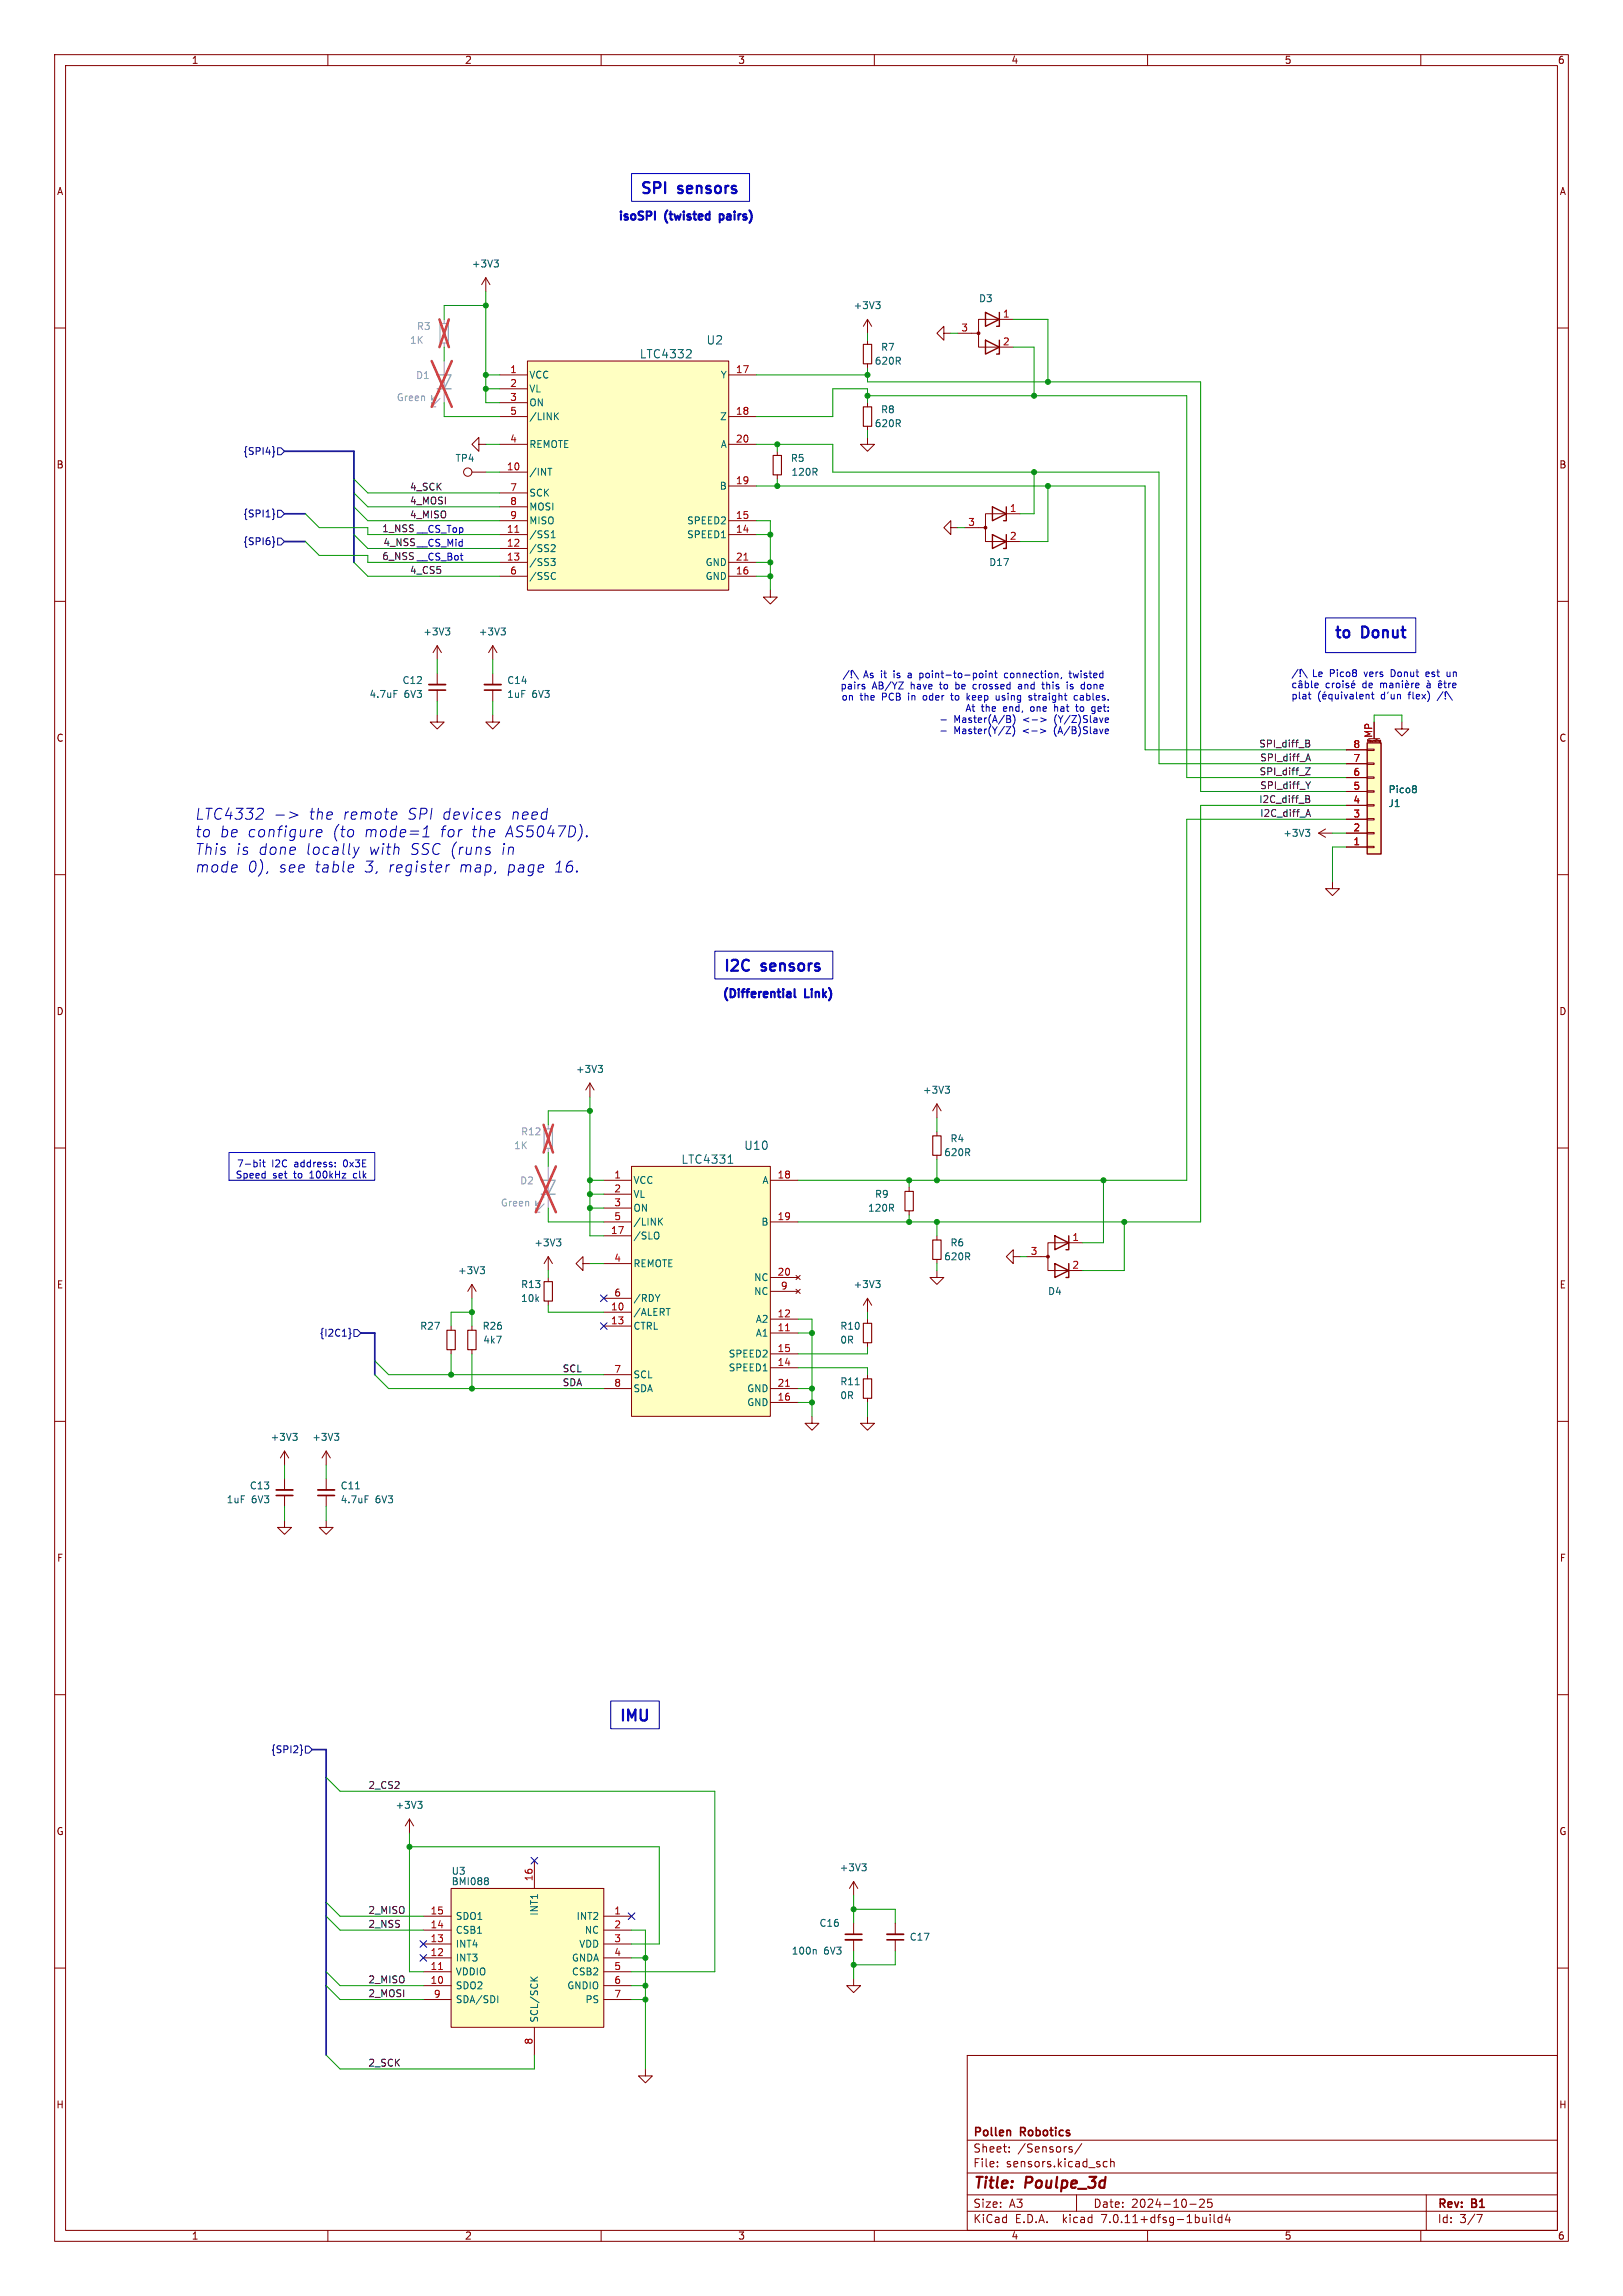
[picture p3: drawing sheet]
<svg xmlns="http://www.w3.org/2000/svg" width="297mm" height="420mm" viewBox="0 0 297 420" stroke-linecap="round" stroke-linejoin="round" font-family="sans-serif">
<defs><g id="words">
<g font-size="2.8" fill="#0000c2">
<text x="117.1" y="36.4">SPI</text>
<text x="124.3" y="36.4">sensors</text>
<text x="244.1" y="117.7">to</text>
<text x="249.3" y="117.7">Donut</text>
<text x="35.6" y="150.1">LTC4332</text>
<text x="35.6" y="153.3">to</text>
<text x="40.1" y="153.3">be configure</text>
<text x="56.4" y="150.1">the</text>
<text x="60.8" y="153.3">(to</text>
<text x="62.7" y="150.1">remote</text>
<text x="66.6" y="153.3">mode=1</text>
<text x="74.6" y="150.1">SPI devices</text>
<text x="80.6" y="153.3">for</text>
<text x="86.4" y="153.3">the</text>
<text x="92.6" y="153.3">AS5047D).</text>
<text x="93.6" y="150.1">need</text>
<text x="35.6" y="156.6">This</text>
<text x="35.6" y="159.8">mode</text>
<text x="43" y="156.6">is</text>
<text x="45.1" y="159.8">0),</text>
<text x="47.2" y="156.6">done</text>
<text x="50.9" y="159.8">see</text>
<text x="55.9" y="156.6">locally</text>
<text x="57.5" y="159.8">table</text>
<text x="66.6" y="159.8">3,</text>
<text x="67.5" y="156.6">with</text>
<text x="71.1" y="159.8">register</text>
<text x="75.1" y="156.6">SSC (runs</text>
<text x="84.1" y="159.8">map,</text>
<text x="91.9" y="156.6">in</text>
<text x="92.9" y="159.8">page</text>
<text x="101.6" y="159.8">16.</text>
<text x="132.3" y="178.7">I2C</text>
<text x="139.5" y="178.7">sensors</text>
<text x="113.3" y="315.9">IMU</text>
</g>
<g font-size="2.8" fill="#840000">
<text x="178" y="400.9">Title:</text>
<text x="187.7" y="400.9">Poulpe_3d</text>
</g>
<g font-size="2.1" fill="#0000c2">
<text x="113" y="40.4">isoSPI</text>
<text x="121.9" y="40.4">(twisted</text>
<text x="132.8" y="40.4">pairs)</text>
<text x="132.1" y="182.6">(Differential</text>
<text x="147.5" y="182.6">Link)</text>
</g>
<g font-size="2.1" fill="#006464">
<text x="117" y="65.8">LTC4332</text>
<text x="129.2" y="63.2">U2</text>
<text x="124.6" y="213.1">LTC4331</text>
<text x="136.1" y="210.5">U10</text>
</g>
<g font-size="2.1" fill="#840000">
<text x="178" y="394">Sheet:</text>
<text x="178" y="391.2">Pollen</text>
<text x="186.2" y="394">/Sensors/</text>
<text x="186.8" y="391.2">Robotics</text>
<text x="178" y="396.7">File:</text>
<text x="184.1" y="396.7">sensors.kicad_sch</text>
<text x="178" y="406.9">KiCad</text>
<text x="178" y="404.1">Size:</text>
<text x="184.7" y="404.1">A3</text>
<text x="185.7" y="406.9">E.D.A.</text>
<text x="194.6" y="406.9">kicad</text>
<text x="200" y="404.1">Date:</text>
<text x="201.8" y="406.9">7.0.11+dfsg-1build4</text>
<text x="207" y="404.1">2024-10-25</text>
<text x="263" y="404.3">Rev:</text>
<text x="263" y="406.9">Id:</text>
<text x="267.1" y="406.9">3/7</text>
<text x="269.4" y="404.3">B1</text>
</g>
<g font-size="1.8" fill="#840000">
<text x="35" y="11.9">1</text>
<text x="85" y="11.9">2</text>
<text x="135" y="11.9">3</text>
<text x="185" y="11.9">4</text>
<text x="235" y="11.9">5</text>
<text x="285" y="11.9">6</text>
<text x="10.3" y="35.9">A</text>
<text x="285.3" y="35.9">A</text>
<text x="10.3" y="85.9">B</text>
<text x="285.3" y="85.9">B</text>
<text x="10.3" y="135.9">C</text>
<text x="285.3" y="135.9">C</text>
<text x="10.3" y="185.9">D</text>
<text x="285.3" y="185.9">D</text>
<text x="10.3" y="235.9">E</text>
<text x="285.3" y="235.9">E</text>
<text x="10.3" y="285.9">F</text>
<text x="285.3" y="285.9">F</text>
<text x="10.3" y="335.9">G</text>
<text x="285.3" y="335.9">G</text>
<text x="10.2" y="385.9">H</text>
<text x="285.2" y="385.9">H</text>
<text x="35" y="409.9">1</text>
<text x="85" y="409.9">2</text>
<text x="135" y="409.9">3</text>
<text x="185" y="409.9">4</text>
<text x="235" y="409.9">5</text>
<text x="285" y="409.9">6</text>
</g>
<g font-size="1.8" fill="#006464">
<text x="86.3" y="49.1">+3V3</text>
<text x="156.1" y="56.7">+3V3</text>
<text x="179.1" y="55.5">D3</text>
<text x="161.1" y="64.4">R7</text>
<text x="96.8" y="69.4">VCC</text>
<text x="96.8" y="72">VL</text>
<text x="131.8" y="69.4">Y</text>
<text x="160" y="66.9">620R</text>
<text x="96.8" y="74.5">ON</text>
<text x="96.8" y="77.1">/LINK</text>
<text x="131.7" y="77.1">Z</text>
<text x="161.1" y="75.8">R8</text>
<text x="96.8" y="82.1">REMOTE</text>
<text x="131.8" y="82.1">A</text>
<text x="160" y="78.3">620R</text>
<text x="83.3" y="84.7">TP4</text>
<text x="96.8" y="87.2">/INT</text>
<text x="131.6" y="89.8">B</text>
<text x="144.6" y="84.7">R5</text>
<text x="144.7" y="87.2">120R</text>
<text x="96.8" y="91">SCK</text>
<text x="96.8" y="93.6">MOSI</text>
<text x="96.8" y="98.7">/SS1</text>
<text x="96.8" y="101.2">/SS2</text>
<text x="96.8" y="96.1">MISO</text>
<text x="125.6" y="98.7">SPEED1</text>
<text x="125.6" y="96.1">SPEED2</text>
<text x="96.8" y="103.7">/SS3</text>
<text x="96.8" y="106.3">/SSC</text>
<text x="129" y="106.3">GND</text>
<text x="129" y="103.7">GND</text>
<text x="180.9" y="103.7">D17</text>
<text x="77.4" y="116.4">+3V3</text>
<text x="87.5" y="116.4">+3V3</text>
<text x="73.6" y="125.3">C12</text>
<text x="92.7" y="125.3">C14</text>
<text x="67.5" y="127.9">4.7uF</text>
<text x="74" y="127.9">6V3</text>
<text x="92.7" y="127.9">1uF</text>
<text x="97.3" y="127.9">6V3</text>
<text x="254" y="147.8">J1</text>
<text x="254" y="145.3">Pico8</text>
<text x="234.7" y="153.3">+3V3</text>
<text x="105.3" y="196.4">+3V3</text>
<text x="168.8" y="200.3">+3V3</text>
<text x="173.8" y="209.1">R4</text>
<text x="172.7" y="211.7">620R</text>
<text x="115.8" y="216.8">VCC</text>
<text x="115.8" y="219.3">VL</text>
<text x="115.8" y="221.8">ON</text>
<text x="139.4" y="216.8">A</text>
<text x="158.8" y="221.8">120R</text>
<text x="160" y="219.3">R9</text>
<text x="115.8" y="226.9">/SLO</text>
<text x="115.8" y="224.4">/LINK</text>
<text x="139.2" y="224.4">B</text>
<text x="83.7" y="233.3">+3V3</text>
<text x="97.7" y="228.2">+3V3</text>
<text x="115.8" y="232">REMOTE</text>
<text x="172.7" y="230.7">620R</text>
<text x="173.8" y="228.2">R6</text>
<text x="95.3" y="238.4">10k</text>
<text x="95.3" y="235.8">R13</text>
<text x="115.8" y="238.4">/RDY</text>
<text x="137.9" y="234.5">NC</text>
<text x="137.9" y="237.1">NC</text>
<text x="156.1" y="235.8">+3V3</text>
<text x="191.7" y="237.1">D4</text>
<text x="76.8" y="243.4">R27</text>
<text x="88.2" y="243.4">R26</text>
<text x="88.3" y="246">4k7</text>
<text x="115.8" y="240.9">/ALERT</text>
<text x="115.8" y="243.4">CTRL</text>
<text x="138.2" y="244.7">A1</text>
<text x="138.2" y="242.2">A2</text>
<text x="153.7" y="246">0R</text>
<text x="153.7" y="243.4">R10</text>
<text x="133.3" y="251.1">SPEED1</text>
<text x="133.3" y="248.5">SPEED2</text>
<text x="115.8" y="252.3">SCL</text>
<text x="115.8" y="254.9">SDA</text>
<text x="136.6" y="257.4">GND</text>
<text x="136.6" y="254.9">GND</text>
<text x="153.7" y="256.1">0R</text>
<text x="153.7" y="253.6">R11</text>
<text x="49.4" y="263.8">+3V3</text>
<text x="57" y="263.8">+3V3</text>
<text x="41.4" y="275.2">1uF</text>
<text x="45.6" y="272.6">C13</text>
<text x="46" y="275.2">6V3</text>
<text x="62.2" y="272.6">C11</text>
<text x="62.2" y="275.2">4.7uF</text>
<text x="68.7" y="275.2">6V3</text>
<text x="72.3" y="331.1">+3V3</text>
<text x="82.6" y="345">BMI088</text>
<text x="82.6" y="343.1">U3</text>
<text x="153.6" y="342.5">+3V3</text>
<text x="83.3" y="353.9">CSB1</text>
<text x="83.3" y="351.4">SDO1</text>
<text x="98.7" y="350.5" transform="rotate(-90 98.7 350.5)">INT1</text>
<text x="105.4" y="351.4">INT2</text>
<text x="106.9" y="353.9">NC</text>
<text x="149.9" y="352.7">C16</text>
<text x="83.3" y="359">INT3</text>
<text x="83.3" y="356.5">INT4</text>
<text x="104.6" y="359">GNDA</text>
<text x="105.9" y="356.5">VDD</text>
<text x="144.8" y="357.7">100n</text>
<text x="150.7" y="357.7">6V3</text>
<text x="166.4" y="355.2">C17</text>
<text x="83.3" y="364.1">SDO2</text>
<text x="83.3" y="361.5">VDDIO</text>
<text x="103.7" y="364.1">GNDIO</text>
<text x="104.6" y="361.5">CSB2</text>
<text x="83.3" y="366.6">SDA/SDI</text>
<text x="98.7" y="370.1" transform="rotate(-90 98.7 370.1)">SCL/SCK</text>
<text x="107" y="366.6">PS</text>
</g>
<g font-size="1.8" fill="#a90000">
<text x="183.4" y="58.2">1</text>
<text x="175.8" y="60.7">3</text>
<text x="183.4" y="63.2">2</text>
<text x="93.3" y="68.3">1</text>
<text x="93.3" y="70.9">2</text>
<text x="134.6" y="68.3">17</text>
<text x="93.3" y="73.4">3</text>
<text x="93.3" y="75.9">5</text>
<text x="134.6" y="75.9">18</text>
<text x="93.3" y="81">4</text>
<text x="134.6" y="81">20</text>
<text x="92.7" y="86.1">10</text>
<text x="93.3" y="89.9">7</text>
<text x="134.6" y="88.6">19</text>
<text x="93.3" y="92.5">8</text>
<text x="93.3" y="95">9</text>
<text x="134.6" y="95">15</text>
<text x="184.7" y="93.7">1</text>
<text x="92.7" y="97.5">11</text>
<text x="92.7" y="100.1">12</text>
<text x="134.6" y="97.5">14</text>
<text x="177.1" y="96.3">3</text>
<text x="184.7" y="98.8">2</text>
<text x="92.7" y="102.6">13</text>
<text x="93.3" y="105.2">6</text>
<text x="134.6" y="105.2">16</text>
<text x="134.6" y="102.6">21</text>
<text x="247.6" y="136.9">8</text>
<text x="251.2" y="135.1" transform="rotate(-90 251.2 135.1)">MP</text>
<text x="247.6" y="142">6</text>
<text x="247.6" y="139.4">7</text>
<text x="247.6" y="149.6">3</text>
<text x="247.6" y="147.1">4</text>
<text x="247.6" y="144.5">5</text>
<text x="247.6" y="154.7">1</text>
<text x="247.6" y="152.1">2</text>
<text x="112.3" y="215.6">1</text>
<text x="142.2" y="215.6">18</text>
<text x="112.3" y="218.2">2</text>
<text x="112.3" y="220.7">3</text>
<text x="111.7" y="225.8">17</text>
<text x="112.3" y="223.3">5</text>
<text x="142.2" y="223.3">19</text>
<text x="196.1" y="227.1">1</text>
<text x="112.3" y="230.9">4</text>
<text x="142.2" y="233.4">20</text>
<text x="188.5" y="229.6">3</text>
<text x="196.1" y="232.2">2</text>
<text x="111.7" y="239.8">10</text>
<text x="112.3" y="237.2">6</text>
<text x="142.8" y="236">9</text>
<text x="111.7" y="242.3">13</text>
<text x="142.2" y="243.6">11</text>
<text x="142.2" y="241">12</text>
<text x="112.3" y="251.2">7</text>
<text x="142.2" y="249.9">14</text>
<text x="142.2" y="247.4">15</text>
<text x="112.3" y="253.7">8</text>
<text x="142.2" y="256.3">16</text>
<text x="142.2" y="253.7">21</text>
<text x="97.5" y="344.2" transform="rotate(-90 97.5 344.2)">16</text>
<text x="78.7" y="352.8">14</text>
<text x="78.7" y="350.3">15</text>
<text x="112.3" y="350.3">1</text>
<text x="112.3" y="352.8">2</text>
<text x="78.7" y="357.9">12</text>
<text x="78.7" y="355.3">13</text>
<text x="112.3" y="355.3">3</text>
<text x="112.3" y="357.9">4</text>
<text x="78.7" y="363">10</text>
<text x="78.7" y="360.4">11</text>
<text x="79.3" y="365.5">9</text>
<text x="112.3" y="360.4">5</text>
<text x="112.3" y="363">6</text>
<text x="112.3" y="365.5">7</text>
<text x="97.5" y="374.1" transform="rotate(-90 97.5 374.1)">8</text>
</g>
<g font-size="1.8" fill="#989898">
<text x="74.9" y="63.1">1K</text>
<text x="76.2" y="60.6">R3</text>
<text x="76" y="69.5">D1</text>
<text x="72.5" y="73.6">Green</text>
<text x="95.3" y="207.9">R12</text>
<text x="94" y="210.4">1K</text>
<text x="91.6" y="220.9">Green</text>
<text x="95.1" y="216.8">D2</text>
</g>
<g font-size="1.8" fill="#000084">
<text x="44.4" y="83.4">{SPI4}</text>
<text x="44.4" y="94.8">{SPI1}</text>
<text x="44.4" y="99.9">{SPI6}</text>
<text x="58.4" y="244.7">{I2C1}</text>
<text x="49.5" y="320.9">{SPI2}</text>
</g>
<g font-size="1.8" fill="#0f0f0f">
<text x="74.9" y="89.8">4_SCK</text>
<text x="74.9" y="94.9">4_MISO</text>
<text x="74.9" y="92.4">4_MOSI</text>
<text x="74.9" y="105.1">4_CS5</text>
<text x="230.3" y="136.8">SPI_diff_B</text>
<text x="230.4" y="141.9">SPI_diff_Z</text>
<text x="230.5" y="139.3">SPI_diff_A</text>
<text x="230.3" y="147">I2C_diff_B</text>
<text x="230.5" y="144.4">SPI_diff_Y</text>
<text x="230.5" y="149.5">I2C_diff_A</text>
<text x="102.9" y="251.1">SCL</text>
<text x="102.9" y="253.7">SDA</text>
<text x="67.3" y="327.3">2_CS2</text>
<text x="67.3" y="352.7">2_NSS</text>
<text x="67.3" y="350.2">2_MISO</text>
<text x="67.3" y="362.9">2_MISO</text>
<text x="67.3" y="365.4">2_MOSI</text>
<text x="67.3" y="378.1">2_SCK</text>
</g>
<g font-size="1.8" fill="#0000c2">
<text x="69.8" y="97.4">1_NSS __CS_Top</text>
<text x="70.1" y="100">4_NSS __CS_Mid</text>
<text x="69.8" y="102.5">6_NSS __CS_Bot</text>
<text x="154.1" y="124.1">/!\</text>
<text x="158" y="124.1">As it</text>
<text x="163.8" y="124.1">is</text>
<text x="166.6" y="124.1">a</text>
<text x="168.9" y="124.1">point-to-point</text>
<text x="184.7" y="124.1">connection,</text>
<text x="196.8" y="124.1">twisted</text>
<text x="236.2" y="123.9">/!\</text>
<text x="240.2" y="123.9">Le</text>
<text x="243.5" y="123.9">Pico8</text>
<text x="249.4" y="126">de</text>
<text x="250" y="123.9">vers</text>
<text x="255" y="123.9">Donut</text>
<text x="261.6" y="123.9">est</text>
<text x="265.6" y="123.9">un</text>
<text x="153.7" y="126.2">pairs</text>
<text x="153.9" y="128.2">on</text>
<text x="157.4" y="128.2">the</text>
<text x="159.6" y="126.2">AB/YZ</text>
<text x="161.5" y="128.2">PCB</text>
<text x="166.5" y="128.2">in</text>
<text x="166.8" y="126.2">have</text>
<text x="169.4" y="128.2">oder</text>
<text x="172.3" y="126.2">to</text>
<text x="174.7" y="128.2">to</text>
<text x="175.3" y="126.2">be</text>
<text x="176.6" y="130.3">At</text>
<text x="177.8" y="128.2">keep</text>
<text x="178.7" y="126.2">crossed</text>
<text x="179.6" y="130.3">the</text>
<text x="183.3" y="128.2">using</text>
<text x="183.7" y="130.3">end,</text>
<text x="187.2" y="126.2">and</text>
<text x="188.9" y="130.3">one</text>
<text x="189.6" y="128.2">straight</text>
<text x="191.8" y="126.2">this</text>
<text x="193.4" y="130.3">hat</text>
<text x="196.5" y="126.2">is</text>
<text x="197.6" y="130.3">to</text>
<text x="198.1" y="128.2">cables.</text>
<text x="199.3" y="126.2">done</text>
<text x="200.6" y="130.3">get:</text>
<text x="236.2" y="128">plat</text>
<text x="252.8" y="128">d'u</text>
<text x="263.6" y="128">/!\</text>
<text x="174.7" y="132.3">Master(A/B)</text>
<text x="174.7" y="134.4">Master(Y/Z)</text>
<text x="187.5" y="134.4">&lt;-&gt;</text>
<text x="187.5" y="132.3">&lt;-&gt;</text>
<text x="193.3" y="134.4">(A/B)Slave</text>
<text x="193.4" y="132.3">(Y/Z)Slave</text>
<text x="43" y="215.7">Speed</text>
<text x="43.3" y="213.6">7-bit</text>
<text x="49.7" y="213.6">I2C</text>
<text x="49.9" y="215.7">set</text>
<text x="53.9" y="215.7">to</text>
<text x="54" y="213.6">address:</text>
<text x="57" y="215.7">100kHz</text>
<text x="63.1" y="213.6">0x3E</text>
<text x="65.1" y="215.7">clk</text>
</g>
<text font-size=".5" fill="#840000" x="250" y="135.9">Mounting</text>
</g></defs>
<g fill="none" stroke="#840000" stroke-width=".18">
<path d="M10 10h277v400h-277zM12 12h273v396h-273zM60 10v2M110 10v2M160 10v2M210 10v2M260 10v2M10 60h2M88.9 50.8l-.8 1.3M88.9 50.8v2.5M88.9 50.8l.8 1.3M158.7 58.4v2.6"/>
<path d="M158.7 58.4l-.7 1.3M158.7 58.4l.8 1.3M185.4 58.4h-6.3v5.1h6.3M285 60h2M158.7 62.2v.8M158.7 66.5v.8M158.7 73.7v.7M158.7 78v.7M172.7 61v-1.3l-1.3 1.3 1.3 1.2v-1.2h1.3M175.3 61h3.8M86.4 86.4h2.5M87.6 81.3v1.3l-1.2-1.3 1.2-1.3v1.3h1.3"/>
<path d="M142.2 82.6v.7M142.2 86.9v.7M158.7 80v1.3h1.3l-1.3 1.3-1.2-1.3h1.2M174 96.5v-1.2l-1.3 1.2 1.3 1.3v-1.3h1.3M176.5 96.5h3.8M186.7 94h-6.4v5.1h6.4M10 110h2M80 118.1l-.8 1.3M80 118.1v2.6M80 118.1l.8 1.3M90.2 118.1v2.6M90.2 118.1l-.8 1.3"/>
<path d="M90.2 118.1l.7 1.3M141 108v1.2h1.2l-1.2 1.3-1.3-1.3h1.3M285 110h2M80 130.8v1.3h1.3l-1.3 1.3-1.3-1.3h1.3M80 123.2v2M80 126.2v2.1M90.2 130.8v1.3h1.2l-1.2 1.3-1.3-1.3h1.3M90.2 123.2v2M90.2 126.2v2.1M246.4 139.7h3.8M246.4 137.2h3.8M250.2 137h1.3v.3h-1.3z"/>
<path d="M250.2 139.6h1.3v.2h-1.3zM250.3 135.7v-.4l.1 .3 .1-.3v.4M250.4 135.1h2.1M251.5 132.1v3M251.7 135.3v.3M251.9 135.3h.1M252 135.3h.1M252.5 135.8h.1M252.5 135.6v.1M252.5 135.5v.1M252.5 135.7h.1M252.5 135.4v.1"/>
<path d="M252.6 135.4h-.1M252.6 135.4h.1M252.6 135.8h.1M252.6 135.4v.4M256.5 132.1v1.3h1.3l-1.3 1.2-1.2-1.2h1.2M10 160h2M241.3 152.4h2.5M241.3 152.4l1.3 .8M242.6 151.6l-1.3 .8M246.4 154.9h3.8M246.4 152.4h3.8M246.4 149.9h3.8"/>
<path d="M246.4 147.3h3.8M246.4 144.8h3.8M246.4 142.2h3.8M250.2 142.1h1.3v.3h-1.3zM250.2 144.7h1.3v.2h-1.3zM250.2 147.2h1.3v.2h-1.3zM250.2 149.7h1.3v.3h-1.3zM250.2 152.3h1.3v.2h-1.3zM250.2 154.8h1.3v.3h-1.3zM285 160h2M243.8 161.3v1.3h1.3l-1.3 1.2-1.2-1.2h1.2M107.9 198.1l-.7 1.3"/>
<path d="M107.9 198.1v2.6M107.9 198.1l.8 1.3M10 210h2M110.5 215.9h5.1M110.5 218.4h5.1M115.6 213.4h25.4v45.7h-25.4zM141 215.9h5M166.4 217.2v.7M171.4 201.9v2.6M171.4 207v.8M171.4 211.3v.8M171.4 201.9l-.7 1.3"/>
<path d="M171.4 201.9l.8 1.3M285 210h2M86.4 235l-.8 1.2M86.4 235v2.5M86.4 235l.7 1.2M100.3 229.9l-.7 1.2M100.3 229.9v2.5M100.3 233.7v.7M100.3 238v.8M100.3 229.9l.8 1.2M106.7 231.1v1.3l-1.3-1.3 1.3-1.2v1.2h1.2M110.5 226.1h5.1"/>
<path d="M110.5 223.5h5.1M110.5 221h5.1M110.5 231.1h5.1M110.5 237.5h5.1M141 223.5h5M141 233.7h5M141 236.2h5M145.7 233.3l.7 .8M145.7 235.8l.7 .8M146.4 233.3l-.7 .8M146.4 235.8l-.7 .8M158.7 237.5v2.5"/>
<path d="M158.7 237.5l-.7 1.3M158.7 237.5l.8 1.3M166.4 221.5v.8M171.4 232.4v1.3h-1.2l1.2 1.3 1.3-1.3h-1.3M171.4 226.1v.7M171.4 230.4v.7M185.4 229.9v-1.3l-1.3 1.3 1.3 1.2v-1.2h1.3M188 229.9h3.8M198.1 227.3h-6.3v5.1h6.3M10 260h2M82.5 242.6v.7M82.5 246.9v.8"/>
<path d="M86.4 242.6v.7M86.4 246.9v.8M110.5 240h5.1M110.5 242.6h5.1M110.5 254h5.1M110.5 251.5h5.1M141 243.8h5M141 241.3h5M141 250.2h5M141 247.7h5M141 256.5h5M141 254h5"/>
<path d="M148.6 259.1v1.3h-1.3l1.3 1.2 1.3-1.2h-1.3M158.7 259.1v1.3h-1.2l1.2 1.2 1.3-1.2h-1.3M158.7 241.3v.8M158.7 245.6v.8M158.7 251.5v.7M158.7 255.8v.7M285 260h2M52.1 278.1v1.3h-1.3l1.3 1.3 1.2-1.3h-1.2M52.1 265.4v2.6M52.1 270.5v2M52.1 273.6v2M52.1 265.4l-.8 1.3"/>
<path d="M52.1 265.4l.7 1.3M59.7 278.1v1.3h-1.3l1.3 1.3 1.3-1.3h-1.3M59.7 265.4v2.6M59.7 270.5v2M59.7 273.6v2M59.7 265.4l-.8 1.3M59.7 265.4l.8 1.3M10 310h2M285 310h2M74.9 332.7l-.7 1.3M74.9 332.7v2.6M74.9 332.7l.8 1.3"/>
<path d="M156.2 351.8v2M156.2 354.8v2.1M163.8 351.8v2M163.8 354.8v2.1M10 360h2M118.1 378.5v1.2h1.3l-1.3 1.3-1.3-1.3h1.3M177 376h108v32h-108zM285 360h2M177 397.5h108M177 391.5h108M182.5 396.2v.2M182.5 395.4v.2"/>
<path d="M184.7 393.5v.2M184.7 392.7v.2M195.8 393.2h.4v.3l-.2 .2h-.3M195.8 392.7h.4M198 392.1l-1.3 1.9M202.6 395.4h-.4l-.3 .3v.4l.1 .2h.6M203.2 395.5l.3-.1h.3l.1 1M203.2 394.9v1.5M60 408v2M110 408v2M160 408v2M177 404.5h108"/>
<path d="M177 401.5h108M197 401.5v3M210 408v2M217.7 403.2h1.2M219.5 402.4l.6-.1 .2 .1 .1 .3-.9 1.1h.9M221.5 405.1v.1M221.5 405.6v1M221.7 402.3h-.7v.7l.2-.2 .5 .1 .1 .2-.1 .5-.2 .2-.5-.2M222.2 405.1v1.3l.2 .2M223.6 405.1v1.5M223.6 405.6h-.4l-.3 .3v.4l.1 .2h.6M224.6 405l-.4 1.1h1"/>
<path d="M225 405.6v1M260 408v2M261 401.5v6.5M270.2 405.1h1l-.6 1.5"/>
<circle cx="85.6" cy="86.4" r=".76"/>
</g>
<path d="M78.5 126.2h3M88.6 126.2h3.1M50.5 273.6h3.1M58.2 273.6h3M154.7 353.8h3M162.3 354.8h3.1M184.8 389.7l.1 1" fill="none" stroke="#840000" stroke-width=".3"/>
<path d="M78.5 125.2h3M88.6 125.2h3.1M50.5 272.5h3.1M58.2 272.5h3M154.7 354.8h3M162.3 353.8h3.1" fill="none" stroke="#840000" stroke-width=".33"/>
<path d="M158 63h1.5v3.5h-1.5zM158 74.4h1.5v3.6h-1.5zM141.5 83.3h1.5v3.6h-1.5zM165.6 217.9h1.5v3.6h-1.5zM170.7 207.8h1.5v3.5h-1.5zM99.6 234.4h1.5v3.6h-1.5zM170.7 226.8h1.5v3.6h-1.5zM81.8 243.3h1.5v3.6h-1.5zM85.6 243.3h1.5v3.6h-1.5zM158 242.1h1.5v3.5h-1.5zM158 252.2h1.5v3.6h-1.5z" fill="none" stroke="#840000" stroke-width=".2"/>
<g fill="none" stroke="#840000" stroke-width=".25">
<path d="M180.3 57.2l2.6 1.2-2.6 1.3zM182.9 57.2v2.5h-.5M180.3 62.2l2.6 1.3-2.6 1.3zM182.9 62.2v2.6h-.5M181.6 97.8l2.5 1.3-2.5 1.2zM181.6 92.7l2.5 1.3-2.5 1.3zM184.1 92.7v2.6h-.5M184.1 97.8v2.5h-.5M250.2 135.9h2.5v20.3h-2.5zM193 231.1l2.6 1.3-2.6 1.3zM193 226.1l2.6 1.2-2.6 1.3zM195.6 226.1v2.5h-.5"/>
<path d="M195.6 231.1v2.6h-.5"/>
</g>
<g fill="#840000" stroke="#840000" stroke-width=".18">
<circle cx="191.8" cy="229.9" r=".25"/>
<circle cx="180.3" cy="96.5" r=".25"/>
<circle cx="179.1" cy="61" r=".25"/>
</g>
<g fill="none" stroke="#006464" stroke-width=".18">
<path d="M90.4 47.6h.8l-.4 .5M91 48.1l.2 .2v.3l-.2 .2M160.3 55.2h.7l-.4 .5M160.8 55.7l.2 .2v.3l-.2 .3M81.5 114.9h.8l-.4 .5M82.1 115.4l.2 .2v.3l-.2 .2M91.7 114.9h.8l-.5 .5M92.2 115.4l.3 .2v.3l-.3 .2M72.1 126.3h.6M238.9 151.7h.8l-.4 .5M239.4 152.2l.3 .2v.3l-.3 .3M259 143.7l.2 .3-.2 .3 .2 .2v.3l-.2 .2"/>
<path d="M109.5 194.9h.7l-.4 .5M110 195.4l.2 .2v.3l-.2 .3M173 198.7h.7l-.4 .5M173.5 199.2l.2 .2v.3l-.2 .3M133.2 212.8h.9M133.5 211.5l.2-.2v1.5M87.9 231.7h.8l-.5 .5M88.4 232.2l.3 .2v.3l-.3 .3M101.8 226.6h.8l-.4 .5M102.4 227.1l.2 .3v.3l-.2 .2M120.4 225.4a.9 .9 0 0 1 0 1.2M120.7 223.4l.5 .7"/>
<path d="M120.8 236.8l-.5 .7M121.2 222.8l-.7 .8M121.9 239.3h.7M160.3 234.3h.7l-.4 .4M160.8 234.7l.2 .3v.3l-.2 .2M156.5 253.3h.7M53.6 262.2h.8l-.5 .5M54.1 262.7l.3 .2v.3l-.3 .3M61.2 262.2h.8l-.4 .5M61.7 262.7l.3 .2v.3l-.3 .3M65.1 272.4h.7M66.8 273.6h.6"/>
<path d="M76.4 329.5h.8l-.4 .5M77 330l.2 .2v.3l-.2 .3M149.2 356.6l.2 .2v.6"/>
</g>
<path d="M80 68.6h2.5l-1.2 2.5zM80 71.1h2.5M99.1 215.9h2.5l-1.3 2.5zM99.1 218.4h2.5" fill="none" stroke="#a1a1a1" stroke-width=".25"/>
<path d="M81.3 58.4v.8M80.5 72.9l-1.5 1.5v-.7v.7h.8M80.5 71.6l-1.5 1.6v-.8v.8h.8M81.3 62.7v.8M81.3 66v7.7M99.6 218.9l-1.6 1.6v-.8v.8h.8M100.3 205.7v.8M100.3 210.1v.7M100.3 213.4v7.6M99.6 220.2l-1.6 1.5v-.7v.7h.8" fill="none" stroke="#a1a1a1" stroke-width=".18"/>
<path d="M80.4 58.4l1.7 5.1M82.1 58.4l-1.7 5.1M79 66l3.7 8.4M82.7 66l-3.7 8.4M98 213.4l3.7 8.3M99.5 205.7l1.7 5.1M101.2 205.7l-1.7 5.1M101.7 213.4l-3.7 8.3" fill="none" stroke="#eb3a3d" stroke-width=".46"/>
<path d="M80.5 59.2h1.5v3.5h-1.5zM99.6 206.5h1.5v3.6h-1.5z" fill="none" stroke="#a1a1a1" stroke-width=".2"/>
<g fill="#ffffc2" stroke="#ffffc2" stroke-width=".18">
<path d="M250.2 135.9h2.5v20.3h-2.5z"/>
<path d="M115.6 213.4h25.4v45.7h-25.4z"/>
</g>
<path d="M143.8 243.4h.7M143.8 253.6h.7" fill="none" stroke="#a90000" stroke-width=".18"/>
<path d="M82.5 345.4h28v25.4h-28z" fill="#ffffc2"/>
<g fill="none" stroke="#840000" stroke-width=".18">
<path d="M91.4 68.6h5.1M91.4 76.2h5.1M91.4 71.1h5.1M91.4 73.7h5.1M96.5 66h36.8v42h-36.8zM133.3 68.6h5.1M133.3 76.2h5.1M91.4 86.4h5.1M91.4 97.8h5.1M91.4 95.3h5.1M91.4 81.3h5.1M91.4 90.2h5.1"/>
<path d="M91.4 92.7h5.1M133.3 97.8h5.1M133.3 95.3h5.1M133.3 88.9h5.1M133.3 81.3h5.1M91.4 100.3h5.1M91.4 102.9h5.1M91.4 105.4h5.1M133.3 102.9h5.1M133.3 105.4h5.1M246.4 139.7h3.8M246.4 137.2h3.8"/>
<path d="M251.5 132.1v3M246.4 154.9h3.8M246.4 152.4h3.8M246.4 149.9h3.8M246.4 147.3h3.8M246.4 144.8h3.8M246.4 142.2h3.8M77.5 350.5h5M77.5 358.1h5M77.5 355.6h5M77.5 353.1h5M82.5 345.4h28v25.4h-28z"/>
<path d="M97.8 340.4v5M110.5 350.5h5.1M110.5 358.1h5.1M110.5 355.6h5.1M110.5 353.1h5.1M156.2 344.2l-.8 1.2M156.2 344.2v2.5M156.2 344.2l.8 1.2M77.5 363.2h5M77.5 360.7h5M77.5 365.8h5M97.8 370.8v5.1"/>
<path d="M110.5 363.2h5.1M110.5 360.7h5.1M110.5 365.8h5.1M156.2 362v1.2h1.3l-1.3 1.3-1.3-1.3h1.3"/>
</g>
<path d="M94.2 97.4h.7M136.1 102.5h.8M80.3 360.3h.7" fill="none" stroke="#a90000" stroke-width=".18"/>
<g fill="none" stroke="#006464" stroke-width=".18">
<path d="M101.7 76.1l.5 .7M102.2 75.5l-.7 .7M126.3 64l.2 .2-.1 .4-.9 .9h1M100.3 85.7h.7M100.9 98.4h.7M100.9 97.5l.3-.4v1.3M101 99.6l.5 .1 .1 .3-.8 .9h.8M100.8 102.2h.8l-.4 .5 .3 .1 .1 .4-.3 .2h-.3M101.4 104.7l.3 .1M101.7 105.9l-.3 .1M259 143.7l.2 .3-.2 .3 .2 .2v.3l-.2 .2M89.1 343.5l.3 .2-.3 .3 .3 .3v.2l-.3 .2"/>
<path d="M157.7 340.9h.8l-.4 .5M158.3 341.4l.2 .3v.3l-.2 .2M91.1 365.1v1.2M97.1 361.6l.7 .8M98.4 361.6l-.8 .6"/>
</g>
<path d="M96.5 66h36.8v42h-36.8z" fill="#ffffc2" stroke="#ffffc2" stroke-width=".18"/>
<g fill="none" stroke="#000084" stroke-width=".18">
<path d="M49.9 93.1l.2 .2v.6l.2 .2-.2 .2v.6l-.2 .1M49.9 81.7l.2 .2v.6l.2 .1-.2 .2v.6l-.2 .2M49.9 98.2l.2 .2v.6l.2 .2-.2 .1v.6l-.2 .2M50.8 93.3h.6l.7 .7-.7 .6h-.6zM50.8 81.9h.6l.7 .7-.7 .6h-.6zM50.8 98.4h.6l.7 .7-.7 .6h-.6zM109.9 236.9l1.2 1.2M111.1 236.9l-1.2 1.2M63.8 243l.3 .1v.7l.1 .1-.1 .2v.6l-.3 .2M64.8 243.2h.6l.6 .6-.6 .7h-.6zM109.9 242l1.2 1.2M111.1 242l-1.2 1.2"/>
<path d="M55 319.2l.2 .1v.7l.1 .1-.1 .2v.6l-.2 .2M55.9 319.4h.6l.6 .6-.6 .7h-.6zM97.2 339.8l1.2 1.2M98.4 339.8l-1.2 1.2M76.9 355l1.2 1.2M76.9 357.5l1.2 1.2M78.1 355l-1.2 1.2M78.1 357.5l-1.2 1.2M115 349.9l1.2 1.2M116.2 349.9l-1.2 1.2"/>
</g>
<path d="M239 135.4l.6 .1v.2l-.2 .3M239 136h.4M239.1 138.8h.6M239.4 137.9l.4 1.3M239.4 136l.3 .2-.1 .3-.6 .1M238.9 140.5h.8l-.8 1.2h.8M239 145.5l.6 .2v.2l-.2 .2M239 146.1h.4M239 149.3l.4-1.2 .4 1.2M239.1 149h.6M239.4 146.1l.3 .3-.1 .3-.6 .1M239.8 143l-.4 .7" fill="none" stroke="#0f0f0f" stroke-width=".18"/>
<g fill="none" stroke="#0000c2" stroke-width=".18">
<path d="M115.6 31.8h21.6v5h-21.6zM242.6 113h16.5v6.4h-16.5zM156 122.6l1.1 1.6M157.9 125.6l.3 .1 .1 .1-.2 .2h-.2M157.9 125.2h.3M165.3 124.8l-.8 1.2h.8M168.3 123.1v1.3M168.3 123.9l.1 .1M168.4 123.1l-.1 .1M172.2 131.7h1M172.2 133.7h1M174 127.2h.4"/>
<path d="M174.1 126.8l.1 1.2M177 126.8v1.3M177.1 127.6l.4 .5M177.5 127.2l-.5 .5M178.3 125.2l-.2 .2v.4l.2 .2M179.8 123.3v.6M180.4 122.7v.1M180.4 123.1v.9M181 123.1v.9M181 123.3l.2-.2 .3 .1 .1 .8M182 123.1h.5M182.2 122.7v1.1l.3 .2"/>
<path d="M182.3 127.2l.1 .8 .3 .1 .1-.1M184.1 132.9h.9l-.9 1.3h.9M184.3 123.1h-.3l-.2 .3 .1 .5 .4 .1M184.9 131.1l-.2 .4 .3 .2-.1 .3-.7 .2M185.3 132.8a1.46 1.46 0 0 1 0 1.9M185.6 131.1a1.49 1.49 0 0 1-.2 1.5M186.8 125.2h-.4M186.8 125.5h-.3l-.2 .2 .1 .3h.4M188.8 127.3l-.3-.1-.2 .2v.2l.5 .1v.3h-.5M190.4 133.4l1 .3-1 .4M190.5 131.3l.9 .4-.9 .3M190.6 125.2h.5"/>
<path d="M190.8 124.8v1l.3 .2M194.3 123.9l-.2 .3M195.3 124.8v.1M195.3 125.2v.8M195.6 123.1h.5M195.8 122.7v1.1l.3 .2M195.8 126h.4M196 125.2l-.2 .2 .2 .2M196.8 129.3h.5M197 128.8l.1 1.3M197.2 127.3l-.4-.1-.2 .3 .1 .5h.5M198.3 125.2h.1"/>
<path d="M198.4 124.8v1.2M198.4 126h-.1M200.3 129.3h-.3l-.2 .2v.5l.5 .1M202.3 132l.1 .2 .4-.1M202.3 131.5l.1-.2h.3l.2 .2v.1l-.6 .1M202.3 134.1h.5M202.3 133.4h.4l.2 .3-.6 .1M237.2 125h-.4l-.2 .2 .1 .6h.5M237.7 125h.5l.1 .8M237.7 124.7l.3-.2 .2 .2M238.1 122.4l1.1 1.6M238.3 125.3h-.5l-.1 .2 .1 .3h.5"/>
<path d="M238.9 125h.3l.3 .2-.2 .6h-.4M238.9 124.5v1.3M239.4 127h.5M239.6 127.8l.3 .1M240 124.5v1.1l.2 .2M240.6 125.4l.6-.1v-.3h-.4l-.2 .1 .1 .7h.5M241.6 126.4a1.46 1.46 0 0 0 0 1.9M242.1 127.4l.6-.1-.1-.2-.4-.1-.1 .2v.6h.5M242.5 126.5l-.2 .2M243.3 125h-.4l-.2 .2 .1 .6h.5M243.8 127.1l-.4-.1-.2 .3 .1 .5h.5M243.8 127v1.3"/>
<path d="M243.8 125v.8M244.2 125l-.4 .2M244.4 127v.8l.3 .1 .2-.2M244.6 125.1l.2-.1 .3 .1 .1 .5-.1 .2h-.3l-.2-.1zM244.9 127v.9M245.5 126.6v.1M245.5 127v.9M245.8 124.5v.2M245.8 125v.8M246 127l.3 .9 .3-.9M246.8 125h-.3l-.2 .1 .1 .2 .4 .1v.4h-.5M247.1 127.1h.5v.8"/>
<path d="M247.3 125.4l.6-.1v-.3h-.4l-.2 .1 .1 .7h.5M247.6 127.3l-.4 .1-.2 .2 .2 .3 .4-.1M247.8 124.5l-.2 .2M248.2 126.6v1.1l.2 .2M248.8 127.4l.6-.1v-.2l-.4-.1-.2 .2 .1 .6h.5M250 127.1l.2-.1 .3 .1v.8M250 127v.9M251 127h.4M251.1 126.6v1.1l.3 .2M252.6 125.1l.4-.1 .2 .1M252.6 125v.8M253.2 125.1l.2-.1h.3v.8"/>
<path d="M253.2 125.1v.7M254.3 125h.5l.1 .8M254.9 125.3h-.4l-.2 .2 .2 .3h.4M255.5 125.1l.2-.1h.3v.8M255.5 125v.8M255.7 127.1l.2-.1 .3 .1 .1 .8M255.7 127v.9M256.6 124.5v.2M256.6 125v.8M257.2 125.4l.6-.1-.1-.3h-.3l-.2 .1v.7h.5M257.4 124.5l.1 .2M257.7 127h.5"/>
<path d="M258.2 126.6l-.4 .2v1.1M258.3 125v.8M258.6 126.6v1.1l.2 .2M258.7 125l-.4 .2M259.1 125.4l.6-.1-.1-.3h-.4l-.1 .1v.7h.5M259.2 127.4l.6-.1-.1-.2-.3-.1-.2 .2v.6h.5M260.2 127l.7 .9M260.9 127l-.7 .9M261.1 122.9l-.2 .2v.5l.2 .2M261.2 125h.5v.8M261.2 126.4a1.46 1.46 0 0 1 0 1.9M261.3 124.5l.2 .2"/>
<path d="M261.5 123.2l-.6 .1M261.7 125.3h-.4l-.2 .2 .2 .3h.4M263.2 125.4l.6-.1v-.3h-.4l-.2 .1 .1 .7h.5M263.3 124.7l.2-.2 .3 .2M264.2 125h.5M264.4 124.5v1.1l.3 .2M264.7 126.5l1.1 1.6M264.8 122.9v.7l.4 .2M265.1 125v.8M265.5 125l-.4 .2M265.8 125.4l.6-.1v-.3h-.4l-.2 .1 .1 .7h.5M47.9 147.9a.45 .45 0 0 1 .3 .5l-.1 .3-1.3 1.2h1.2"/>
<path d="M50.5 149.1h1.5M53.1 148.5l1.4 .6-1.6 .6M57.9 152.4l1-.2v-.4l-.2-.1-.6 .1-.2 1 .2 .3 .6-.1M64.5 158.2l.2 .1v.4l-1 .2M64.8 155l.3 1.3M65.1 156.3l-.3 .5M65.7 155l-.6 1.3M72.4 148.5l.2 .1v.4l-1 .2M72.4 149.8l-.2 .1M77.4 153.1h1.1M77.5 151.6l.7-.5-.3 2M81.7 158.2l-.1 1.3"/>
<path d="M82.3 158.2l-.4 .1-.2 .3M91.3 148.5l.2 .1M91.4 149.3l.1 .2-.1 .3M107.4 152.9l.1 .1-.1 .1M107.4 152.9l-.1 .1 .1 .1M107.4 152.9v.2M130.8 174h21.6v5.1h-21.6zM41.9 210.8h26.7v5.1h-26.7zM47.6 212.2v.1M47.6 212.6v.8M48 212.6h.5M48.2 212.2v1.1l.3 .1"/>
<path d="M61.3 213.3v.1M61.3 212.7v.1M111.8 311.2h8.8v5h-8.8z"/>
</g>
<path d="M131.7 39.2v1.5M131.7 39.3h.6M131.7 40.1h.6M144.2 181.4h.3l.2 .2v.8M144.7 182.4h-.5M144.7 181.8l-.5 .1M145.4 180.9v1.3l.2 .2" fill="none" stroke="#0000c2" stroke-width=".38"/>
<g fill="none" stroke="#0000c2" stroke-width=".4">
<path d="M118.9 33.4l-.8-.1-.3 .2M120.8 33.5l-.3-.2h-.8v2M121.7 33.3v2M244.8 114.6v1.7M250.2 114.9l-.4-.3h-.5v2M256.7 114.6v1.7M133 175.6v2M133.9 175.8l.3-.2h.5l.3 .2M137 175.8a.69 .69 0 0 0-1 .1M114 312.7v2M115 314.7v-2l.6 1.5 .7-1.5v2M117.2 312.7v1.6"/>
<path d="M118.4 312.7v1.6"/>
</g>
<path d="M52.1 82.6h12.7v20.3M52.1 94h3.8M52.1 99.1h3.8M66 243.8h2.6v7.7M57.1 320h2.6v55.9" fill="none" stroke="#000084" stroke-width=".3"/>
<g fill="none" stroke="#009600" stroke-width=".18">
<path d="M88.9 53.3v20.4h2.5M88.9 55.9h-7.6v2.5M185.4 58.4h6.4v11.5M81.3 63.5v2.5M81.3 73.7v2.5h10.1M88.9 68.6h2.5M88.9 71.1h2.5M138.4 68.6h20.3M158.7 61v1.2M158.7 67.3v2.6h61v74.9h26.7M158.7 73.7v-2.6h-6.3v5.1h-14M158.7 78.7v1.3"/>
<path d="M158.7 72.4h58.5v69.8h29.2M174 61h1.3M185.4 63.5h3.8v8.9M55.9 99.1l2.5 2.5h8.9v1.3h24.1M55.9 94l2.5 2.5h8.9v1.3h24.1M64.8 92.7l2.5 2.6h24.1M64.8 90.2l2.5 2.5h24.1M64.8 97.8l2.5 2.5h24.1M64.8 87.6l2.5 2.6h24.1M88.9 81.3h2.5M88.9 86.4h2.5M138.4 95.3h2.6v12.7"/>
<path d="M138.4 88.9h71.1v48.3h36.9M138.4 81.3h14v5.1h59.7v53.3h34.3M138.4 97.8h2.6M142.2 81.3v1.3M142.2 87.6v1.3M175.3 96.5h1.2M189.2 86.4v7.6h-2.5M191.8 88.9v10.2h-5.1M64.8 102.9l2.5 2.5h24.1M138.4 105.4h2.6M138.4 102.9h2.6M80 120.7v2.5"/>
<path d="M80 128.3v2.5M90.2 120.7v2.5M90.2 128.3v2.5M251.5 132.1v-1.3h5v1.3M243.8 152.4h2.6M246.4 149.9h-29.2v66h-71.2M246.4 147.3h-26.7v76.2h-73.7M246.4 154.9h-2.6v6.4M100.3 210.8v2.6M107.9 215.9h2.6M107.9 203.2h-7.6v2.5M107.9 200.7v25.4h2.6"/>
<path d="M107.9 218.4h2.6M166.4 215.9v1.3M171.4 204.5v2.5M171.4 212.1v3.8M201.9 215.9v11.4h-3.8M86.4 237.5v5.1M100.3 221v2.5h10.2M100.3 232.4v1.3M100.3 238.8v1.2h10.2M107.9 221h2.6M107.9 231.1h2.6M166.4 222.3v1.2"/>
<path d="M171.4 223.5v2.6M171.4 231.1v1.3M186.7 229.9h1.3M205.7 223.5v8.9h-7.6M68.6 251.5l2.5 2.5h39.4M68.6 248.9l2.5 2.6h39.4M82.5 247.7v3.8M86.4 240h-3.9v2.6M86.4 247.7v6.3M146 250.2h12.7v1.3M146 241.3h2.6v17.8M146 254h2.6"/>
<path d="M146 256.5h2.6M146 243.8h2.6M158.7 240v1.3M158.7 246.4v1.3h-12.7M158.7 256.5v2.6M52.1 268v2.5M52.1 275.6v2.5M59.7 268v2.5M59.7 275.6v2.5M59.7 325.1l2.5 2.6h68.6v33h-15.2M74.9 335.3v25.4h2.6M74.9 337.8h45.7v17.8h-5"/>
<path d="M59.7 348l2.5 2.5h15.3M59.7 350.5l2.5 2.6h15.3M115.6 353.1h2.5v25.4M115.6 358.1h2.5M156.2 346.7v5.1M156.2 356.9v5.1M156.2 349.3h7.6v2.5M163.8 356.9v2.5h-7.6M59.7 360.7l2.5 2.5h15.3M59.7 375.9l2.5 2.6h35.6v-2.6M59.7 363.2l2.5 2.6h15.3M115.6 363.2h2.5"/>
<path d="M115.6 365.8h2.5"/>
</g>
<g fill="#009600" stroke="#009600" stroke-width=".18">
<circle cx="142.2" cy="81.3" r=".46"/>
<circle cx="88.9" cy="68.6" r=".46"/>
<circle cx="88.9" cy="71.1" r=".46"/>
<circle cx="88.9" cy="55.9" r=".46"/>
<circle cx="189.2" cy="72.4" r=".46"/>
<circle cx="191.8" cy="69.9" r=".46"/>
<circle cx="189.2" cy="86.4" r=".46"/>
<circle cx="191.8" cy="88.9" r=".46"/>
<circle cx="141" cy="102.9" r=".46"/>
<circle cx="141" cy="105.4" r=".46"/>
<circle cx="142.2" cy="88.9" r=".46"/>
<circle cx="141" cy="97.8" r=".46"/>
<circle cx="158.7" cy="72.4" r=".46"/>
<circle cx="158.7" cy="68.6" r=".46"/>
<circle cx="148.6" cy="243.8" r=".46"/>
<circle cx="148.6" cy="256.5" r=".46"/>
<circle cx="148.6" cy="254" r=".46"/>
<circle cx="107.9" cy="215.9" r=".46"/>
<circle cx="86.4" cy="254" r=".46"/>
<circle cx="82.5" cy="251.5" r=".46"/>
<circle cx="86.4" cy="240" r=".46"/>
<circle cx="74.9" cy="337.8" r=".46"/>
<circle cx="166.4" cy="215.9" r=".46"/>
<circle cx="166.4" cy="223.5" r=".46"/>
<circle cx="171.4" cy="223.5" r=".46"/>
<circle cx="205.7" cy="223.5" r=".46"/>
<circle cx="201.9" cy="215.9" r=".46"/>
<circle cx="171.4" cy="215.9" r=".46"/>
<circle cx="107.9" cy="218.4" r=".46"/>
<circle cx="107.9" cy="221" r=".46"/>
<circle cx="107.9" cy="203.2" r=".46"/>
<circle cx="156.2" cy="359.4" r=".46"/>
<circle cx="118.1" cy="363.2" r=".46"/>
<circle cx="118.1" cy="358.1" r=".46"/>
<circle cx="118.1" cy="365.8" r=".46"/>
<circle cx="156.2" cy="349.3" r=".46"/>
</g>
<use href="#words"/>
</svg>
